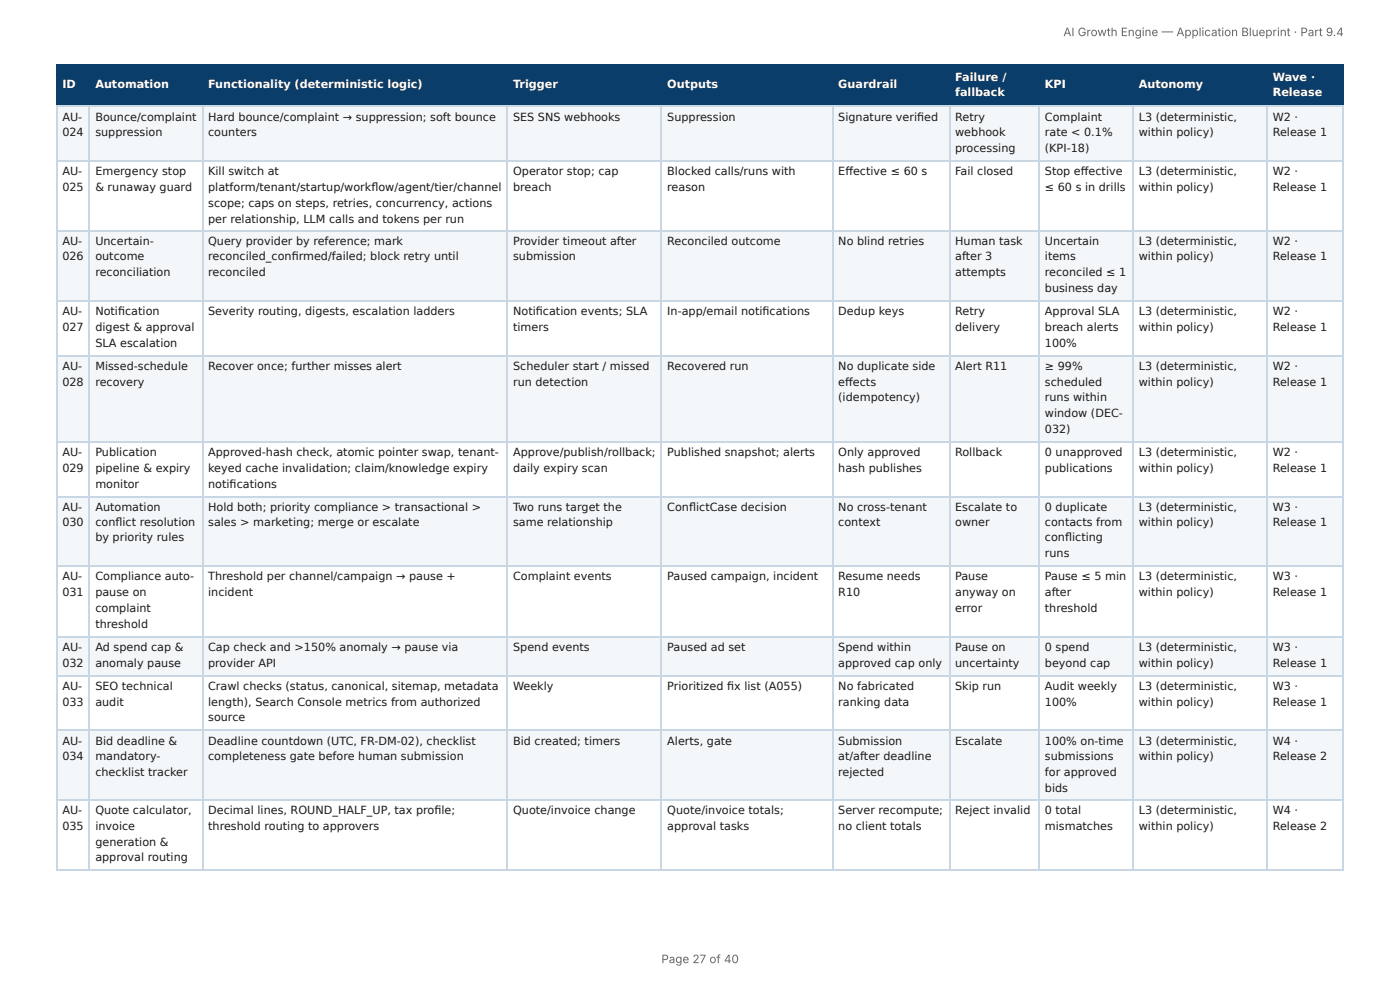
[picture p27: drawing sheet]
<svg xmlns="http://www.w3.org/2000/svg" width="297mm" height="210mm" viewBox="0 0 297 210" stroke-linecap="round" stroke-linejoin="round" font-family="sans-serif">
<defs><g id="words">
<g font-size="2.5" fill="#666">
<text x="225.8" y="7.7">AI Growth Engine — Application Blueprint · Part 9.4</text>
<text x="140.5" y="204.5">Page 27 of 40</text>
</g>
<g font-size="2.4" fill="#fff">
<text x="202.9" y="17.1">Failure /</text>
<text x="270.3" y="17.1">Wave ·</text>
<text x="13.2" y="18.7">ID</text>
<text x="20.3" y="18.7">Automation</text>
<text x="44.2" y="18.7">Functionality (deterministic logic)</text>
<text x="109" y="18.7">Trigger</text>
<text x="141.7" y="18.7">Outputs</text>
<text x="178" y="18.7">Guardrail</text>
<text x="202.9" y="20.5">fallback</text>
<text x="221.9" y="18.7">KPI</text>
<text x="241.9" y="18.7">Autonomy</text>
<text x="270.3" y="20.5">Release</text>
</g>
<g font-size="2.4" fill="#1a1a1a">
<text x="13.2" y="25.6">AU-</text>
<text x="13.2" y="29">024</text>
<text x="20.3" y="25.6">Bounce/complaint</text>
<text x="20.3" y="29">suppression</text>
<text x="44.2" y="25.6">Hard bounce/complaint → suppression; soft bounce</text>
<text x="44.2" y="29">counters</text>
<text x="109" y="25.6">SES SNS webhooks</text>
<text x="141.7" y="25.6">Suppression</text>
<text x="178" y="25.6">Signature verifi ed</text>
<text x="202.9" y="25.6">Retry</text>
<text x="202.9" y="29">webhook</text>
<text x="221.9" y="25.6">Complaint</text>
<text x="221.9" y="29">rate &lt; 0.1%</text>
<text x="241.9" y="25.6">L3 (deterministic,</text>
<text x="241.9" y="29">within policy)</text>
<text x="270.3" y="25.6">W2 ·</text>
<text x="270.3" y="29">Release 1</text>
<text x="202.9" y="32.3">processing</text>
<text x="221.9" y="32.3">(KPI-18)</text>
<text x="13.2" y="37.2">AU-</text>
<text x="13.2" y="40.6">025</text>
<text x="20.3" y="37.2">Emergency stop</text>
<text x="20.3" y="40.6">&amp; runaway guard</text>
<text x="44.2" y="37.2">Kill switch at</text>
<text x="44.2" y="40.6">platform/tenant/startup/workfl ow/agent/tier/channel</text>
<text x="109" y="37.2">Operator stop; cap</text>
<text x="109" y="40.6">breach</text>
<text x="141.7" y="37.2">Blocked calls/runs with</text>
<text x="141.7" y="40.6">reason</text>
<text x="178" y="37.2">Eff ective ≤ 60 s</text>
<text x="202.9" y="37.2">Fail closed</text>
<text x="221.9" y="37.2">Stop eff ective</text>
<text x="221.9" y="40.6">≤ 60 s in drills</text>
<text x="241.9" y="37.2">L3 (deterministic,</text>
<text x="241.9" y="40.6">within policy)</text>
<text x="270.3" y="37.2">W2 ·</text>
<text x="270.3" y="40.6">Release 1</text>
<text x="44.2" y="43.9">scope; caps on steps, retries, concurrency, actions</text>
<text x="44.2" y="47.3">per relationship, LLM calls and tokens per run</text>
<text x="13.2" y="52">AU-</text>
<text x="20.3" y="52">Uncertain-</text>
<text x="44.2" y="52">Query provider by reference; mark</text>
<text x="109" y="52">Provider timeout after</text>
<text x="141.7" y="52">Reconciled outcome</text>
<text x="178" y="52">No blind retries</text>
<text x="202.9" y="52">Human task</text>
<text x="221.9" y="52">Uncertain</text>
<text x="241.9" y="52">L3 (deterministic,</text>
<text x="270.3" y="52">W2 ·</text>
<text x="13.2" y="55.3">026</text>
<text x="20.3" y="55.3">outcome</text>
<text x="20.3" y="58.7">reconciliation</text>
<text x="44.2" y="55.3">reconciled_confi rmed/failed; block retry until</text>
<text x="44.2" y="58.7">reconciled</text>
<text x="109" y="55.3">submission</text>
<text x="202.9" y="55.3">after 3</text>
<text x="202.9" y="58.7">attempts</text>
<text x="221.9" y="55.3">items</text>
<text x="221.9" y="58.7">reconciled ≤ 1</text>
<text x="241.9" y="55.3">within policy)</text>
<text x="270.3" y="55.3">Release 1</text>
<text x="221.9" y="62">business day</text>
<text x="13.2" y="66.9">AU-</text>
<text x="13.2" y="70.3">027</text>
<text x="20.3" y="66.9">Notifi cation</text>
<text x="20.3" y="70.3">digest &amp; approval</text>
<text x="44.2" y="66.9">Severity routing, digests, escalation ladders</text>
<text x="109" y="66.9">Notifi cation events; SLA</text>
<text x="109" y="70.3">timers</text>
<text x="141.7" y="66.9">In-app/email notifi cations</text>
<text x="178" y="66.9">Dedup keys</text>
<text x="202.9" y="66.9">Retry</text>
<text x="202.9" y="70.3">delivery</text>
<text x="221.9" y="66.9">Approval SLA</text>
<text x="221.9" y="70.3">breach alerts</text>
<text x="241.9" y="66.9">L3 (deterministic,</text>
<text x="241.9" y="70.3">within policy)</text>
<text x="270.3" y="66.9">W2 ·</text>
<text x="270.3" y="70.3">Release 1</text>
<text x="20.3" y="73.6">SLA escalation</text>
<text x="221.9" y="73.6">100%</text>
<text x="13.2" y="78.6">AU-</text>
<text x="13.2" y="81.9">028</text>
<text x="20.3" y="78.6">Missed-schedule</text>
<text x="20.3" y="81.9">recovery</text>
<text x="44.2" y="78.6">Recover once; further misses alert</text>
<text x="109" y="78.6">Scheduler start / missed</text>
<text x="109" y="81.9">run detection</text>
<text x="141.7" y="78.6">Recovered run</text>
<text x="178" y="78.6">No duplicate side</text>
<text x="178" y="81.9">eff ects</text>
<text x="202.9" y="78.6">Alert R11</text>
<text x="221.9" y="78.6">≥ 99%</text>
<text x="221.9" y="81.9">scheduled</text>
<text x="241.9" y="78.6">L3 (deterministic,</text>
<text x="241.9" y="81.9">within policy)</text>
<text x="270.3" y="78.6">W2 ·</text>
<text x="270.3" y="81.9">Release 1</text>
<text x="178" y="85.3">(idempotency)</text>
<text x="221.9" y="85.3">runs within</text>
<text x="221.9" y="88.6">window (DEC-</text>
<text x="221.9" y="92">032)</text>
<text x="13.2" y="96.9">AU-</text>
<text x="13.2" y="100.2">029</text>
<text x="20.3" y="96.9">Publication</text>
<text x="20.3" y="100.2">pipeline &amp; expiry</text>
<text x="44.2" y="96.9">Approved-hash check, atomic pointer swap, tenant-</text>
<text x="44.2" y="100.2">keyed cache invalidation; claim/knowledge expiry</text>
<text x="109" y="96.9">Approve/publish/rollback;</text>
<text x="109" y="100.2">daily expiry scan</text>
<text x="141.7" y="96.9">Published snapshot; alerts</text>
<text x="178" y="96.9">Only approved</text>
<text x="178" y="100.2">hash publishes</text>
<text x="202.9" y="96.9">Rollback</text>
<text x="221.9" y="96.9">0 unapproved</text>
<text x="221.9" y="100.2">publications</text>
<text x="241.9" y="96.9">L3 (deterministic,</text>
<text x="241.9" y="100.2">within policy)</text>
<text x="270.3" y="96.9">W2 ·</text>
<text x="270.3" y="100.2">Release 1</text>
<text x="20.3" y="103.6">monitor</text>
<text x="44.2" y="103.6">notifi cations</text>
<text x="13.2" y="108.5">AU-</text>
<text x="13.2" y="111.6">030</text>
<text x="20.3" y="108.5">Automation</text>
<text x="20.3" y="111.6">confl ict resolution</text>
<text x="44.2" y="108.5">Hold both; priority compliance &gt; transactional &gt;</text>
<text x="44.2" y="111.6">sales &gt; marketing; merge or escalate</text>
<text x="109" y="108.5">Two runs target the</text>
<text x="109" y="111.6">same relationship</text>
<text x="141.7" y="108.5">Confl ictCase decision</text>
<text x="178" y="108.5">No cross-tenant</text>
<text x="178" y="111.6">context</text>
<text x="202.9" y="108.5">Escalate to</text>
<text x="202.9" y="111.6">owner</text>
<text x="221.9" y="108.5">0 duplicate</text>
<text x="221.9" y="111.6">contacts from</text>
<text x="241.9" y="108.5">L3 (deterministic,</text>
<text x="241.9" y="111.6">within policy)</text>
<text x="270.3" y="108.5">W3 ·</text>
<text x="270.3" y="111.6">Release 1</text>
<text x="20.3" y="115">by priority rules</text>
<text x="221.9" y="115">confl icting</text>
<text x="221.9" y="118.3">runs</text>
<text x="13.2" y="123.2">AU-</text>
<text x="20.3" y="123.2">Compliance auto-</text>
<text x="44.2" y="123.2">Threshold per channel/campaign → pause +</text>
<text x="109" y="123.2">Complaint events</text>
<text x="141.7" y="123.2">Paused campaign, incident</text>
<text x="178" y="123.2">Resume needs</text>
<text x="202.9" y="123.2">Pause</text>
<text x="221.9" y="123.2">Pause ≤ 5 min</text>
<text x="241.9" y="123.2">L3 (deterministic,</text>
<text x="270.3" y="123.2">W3 ·</text>
<text x="13.2" y="126.6">031</text>
<text x="20.3" y="126.6">pause on</text>
<text x="20.3" y="129.9">complaint</text>
<text x="44.2" y="126.6">incident</text>
<text x="178" y="126.6">R10</text>
<text x="202.9" y="126.6">anyway on</text>
<text x="202.9" y="129.9">error</text>
<text x="221.9" y="126.6">after</text>
<text x="221.9" y="129.9">threshold</text>
<text x="241.9" y="126.6">within policy)</text>
<text x="270.3" y="126.6">Release 1</text>
<text x="20.3" y="133.3">threshold</text>
<text x="13.2" y="138.2">AU-</text>
<text x="13.2" y="141.6">032</text>
<text x="20.3" y="138.2">Ad spend cap &amp;</text>
<text x="20.3" y="141.6">anomaly pause</text>
<text x="44.2" y="138.2">Cap check and &gt;150% anomaly → pause via</text>
<text x="44.2" y="141.6">provider API</text>
<text x="109" y="138.2">Spend events</text>
<text x="141.7" y="138.2">Paused ad set</text>
<text x="178" y="138.2">Spend within</text>
<text x="178" y="141.6">approved cap only</text>
<text x="202.9" y="138.2">Pause on</text>
<text x="202.9" y="141.6">uncertainty</text>
<text x="221.9" y="138.2">0 spend</text>
<text x="221.9" y="141.6">beyond cap</text>
<text x="241.9" y="138.2">L3 (deterministic,</text>
<text x="241.9" y="141.6">within policy)</text>
<text x="270.3" y="138.2">W3 ·</text>
<text x="270.3" y="141.6">Release 1</text>
<text x="13.2" y="146.5">AU-</text>
<text x="13.2" y="149.8">033</text>
<text x="20.3" y="146.5">SEO technical</text>
<text x="20.3" y="149.8">audit</text>
<text x="44.2" y="146.5">Crawl checks (status, canonical, sitemap, metadata</text>
<text x="44.2" y="149.8">length), Search Console metrics from authorized</text>
<text x="109" y="146.5">Weekly</text>
<text x="141.7" y="146.5">Prioritized fi x list (A055)</text>
<text x="178" y="146.5">No fabricated</text>
<text x="178" y="149.8">ranking data</text>
<text x="202.9" y="146.5">Skip run</text>
<text x="221.9" y="146.5">Audit weekly</text>
<text x="221.9" y="149.8">100%</text>
<text x="241.9" y="146.5">L3 (deterministic,</text>
<text x="241.9" y="149.8">within policy)</text>
<text x="270.3" y="146.5">W3 ·</text>
<text x="270.3" y="149.8">Release 1</text>
<text x="44.2" y="153.2">source</text>
<text x="13.2" y="158.1">AU-</text>
<text x="13.2" y="161.4">034</text>
<text x="20.3" y="158.1">Bid deadline &amp;</text>
<text x="20.3" y="161.4">mandatory-</text>
<text x="44.2" y="158.1">Deadline countdown (UTC, FR-DM-02), checklist</text>
<text x="44.2" y="161.4">completeness gate before human submission</text>
<text x="109" y="158.1">Bid created; timers</text>
<text x="141.7" y="158.1">Alerts, gate</text>
<text x="178" y="158.1">Submission</text>
<text x="178" y="161.4">at/after deadline</text>
<text x="202.9" y="158.1">Escalate</text>
<text x="221.9" y="158.1">100% on-time</text>
<text x="221.9" y="161.4">submissions</text>
<text x="241.9" y="158.1">L3 (deterministic,</text>
<text x="241.9" y="161.4">within policy)</text>
<text x="270.3" y="158.1">W4 ·</text>
<text x="270.3" y="161.4">Release 2</text>
<text x="20.3" y="164.8">checklist tracker</text>
<text x="178" y="164.8">rejected</text>
<text x="221.9" y="164.8">for approved</text>
<text x="13.2" y="172.8">AU-</text>
<text x="20.3" y="172.8">Quote calculator,</text>
<text x="44.2" y="172.8">Decimal lines, ROUND_HALF_UP, tax profi le;</text>
<text x="109" y="172.8">Quote/invoice change</text>
<text x="141.7" y="172.8">Quote/invoice totals;</text>
<text x="178" y="172.8">Server recompute;</text>
<text x="202.9" y="172.8">Reject invalid</text>
<text x="221.9" y="168.2">bids</text>
<text x="221.9" y="172.8">0 total</text>
<text x="241.9" y="172.8">L3 (deterministic,</text>
<text x="270.3" y="172.8">W4 ·</text>
<text x="13.2" y="176.2">035</text>
<text x="20.3" y="176.2">invoice</text>
<text x="20.3" y="179.5">generation &amp;</text>
<text x="44.2" y="176.2">threshold routing to approvers</text>
<text x="141.7" y="176.2">approval tasks</text>
<text x="178" y="176.2">no client totals</text>
<text x="221.9" y="176.2">mismatches</text>
<text x="241.9" y="176.2">within policy)</text>
<text x="270.3" y="176.2">Release 2</text>
<text x="20.3" y="182.9">approval routing</text>
</g>
</g></defs>
<g fill="#0b3d6b">
<path d="M12.1 14h7v8.5h-7z"/>
<path d="M19.1 14h23.9v8.5h-23.9z"/>
<path d="M43 14h64.8v8.5h-64.8z"/>
<path d="M107.8 14h32.8v8.5h-32.8z"/>
<path d="M140.6 14h36.2v8.5h-36.2z"/>
<path d="M176.8 14h24.8v8.5h-24.8z"/>
<path d="M201.6 14h19v8.5h-19z"/>
<path d="M220.6 14h20.1v8.5h-20.1z"/>
<path d="M240.7 14h28.4v8.5h-28.4z"/>
<path d="M269.1 14h16.3v8.5h-16.3z"/>
</g>
<g fill="#f4f7fa">
<path d="M12.1 22.5h7v11.6h-7z"/>
<path d="M19.1 22.5h23.9v11.6h-23.9z"/>
<path d="M43 22.5h64.8v11.6h-64.8z"/>
<path d="M107.8 22.5h32.8v11.6h-32.8z"/>
<path d="M140.6 22.5h36.2v11.6h-36.2z"/>
<path d="M176.8 22.5h24.8v11.6h-24.8z"/>
<path d="M201.6 22.5h19v11.6h-19z"/>
<path d="M220.6 22.5h20.1v11.6h-20.1z"/>
<path d="M240.7 22.5h28.4v11.6h-28.4z"/>
<path d="M269.1 22.5h16.3v11.6h-16.3z"/>
<path d="M12.1 49.1h7v14.9h-7z"/>
<path d="M19.1 49.1h23.9v14.9h-23.9z"/>
<path d="M43 49.1h64.8v14.9h-64.8z"/>
<path d="M107.8 49.1h32.8v14.9h-32.8z"/>
<path d="M140.6 49.1h36.2v14.9h-36.2z"/>
<path d="M176.8 49.1h24.8v14.9h-24.8z"/>
<path d="M201.6 49.1h19v14.9h-19z"/>
<path d="M220.6 49.1h20.1v14.9h-20.1z"/>
<path d="M240.7 49.1h28.4v14.9h-28.4z"/>
<path d="M269.1 49.1h16.3v14.9h-16.3z"/>
<path d="M12.1 75.6h7v18.1h-7z"/>
<path d="M19.1 75.6h23.9v18.1h-23.9z"/>
<path d="M43 75.6h64.8v18.1h-64.8z"/>
<path d="M107.8 75.6h32.8v18.1h-32.8z"/>
<path d="M140.6 75.6h36.2v18.1h-36.2z"/>
<path d="M176.8 75.6h24.8v18.1h-24.8z"/>
<path d="M201.6 75.6h19v18.1h-19z"/>
<path d="M220.6 75.6h20.1v18.1h-20.1z"/>
<path d="M240.7 75.6h28.4v18.1h-28.4z"/>
<path d="M269.1 75.6h16.3v18.1h-16.3z"/>
<path d="M12.1 105.4h7v14.9h-7z"/>
<path d="M19.1 105.4h23.9v14.9h-23.9z"/>
<path d="M43 105.4h64.8v14.9h-64.8z"/>
<path d="M107.8 105.4h32.8v14.9h-32.8z"/>
<path d="M140.6 105.4h36.2v14.9h-36.2z"/>
<path d="M176.8 105.4h24.8v14.9h-24.8z"/>
<path d="M201.6 105.4h19v14.9h-19z"/>
<path d="M220.6 105.4h20.1v14.9h-20.1z"/>
<path d="M240.7 105.4h28.4v14.9h-28.4z"/>
<path d="M269.1 105.4h16.3v14.9h-16.3z"/>
<path d="M12.1 135.3h7v8h-7z"/>
<path d="M19.1 135.3h23.9v8h-23.9z"/>
<path d="M43 135.3h64.8v8h-64.8z"/>
<path d="M107.8 135.3h32.8v8h-32.8z"/>
<path d="M140.6 135.3h36.2v8h-36.2z"/>
<path d="M176.8 135.3h24.8v8h-24.8z"/>
<path d="M201.6 135.3h19v8h-19z"/>
<path d="M220.6 135.3h20.1v8h-20.1z"/>
<path d="M240.7 135.3h28.4v8h-28.4z"/>
<path d="M269.1 135.3h16.3v8h-16.3z"/>
<path d="M12.1 155h7v14.9h-7z"/>
<path d="M19.1 155h23.9v14.9h-23.9z"/>
<path d="M43 155h64.8v14.9h-64.8z"/>
<path d="M107.8 155h32.8v14.9h-32.8z"/>
<path d="M140.6 155h36.2v14.9h-36.2z"/>
<path d="M176.8 155h24.8v14.9h-24.8z"/>
<path d="M201.6 155h19v14.9h-19z"/>
<path d="M220.6 155h20.1v14.9h-20.1z"/>
<path d="M240.7 155h28.4v14.9h-28.4z"/>
<path d="M269.1 155h16.3v14.9h-16.3z"/>
</g>
<path d="M11.9 13.9h273.5M12 13.8v8.9M18.9 13.8v8.9M43.1 13.8v8.9M107.6 13.8v8.9M140.5 13.8v8.9M176.9 13.8v8.9M201.7 13.8v8.9M220.7 13.8v8.9M240.6 13.8v8.9M269.2 13.8v8.9M11.9 22.6h273.5" fill="none" stroke="#0b3d6b" stroke-width=".22"/>
<path d="M285.3 13.8v8.9" fill="none" stroke="#0b3d6b" stroke-width=".21"/>
<g fill="none" stroke="#c9d6e3" stroke-width=".22">
<path d="M11.9 22.6h273.5M11.9 34.2h273.5M12 22.7v162.2M18.9 22.7v162.2M43.1 22.7v162.2M107.6 22.7v162.2M140.5 22.7v162.2M176.9 22.7v162.2M201.7 22.7v162.2M220.7 22.7v162.2M240.6 22.7v162.2M269.2 22.7v162.2"/>
<path d="M11.9 48.9h273.5M11.9 63.9h273.5M11.9 75.5h273.5M11.9 93.9h273.5M11.9 105.5h273.5M11.9 120.2h273.5M11.9 135.2h273.5M11.9 143.5h273.5M11.9 155.1h273.5M11.9 169.8h273.5M11.9 184.8h273.5"/>
</g>
<path d="M285.3 22.7v162.2" fill="none" stroke="#c9d6e3" stroke-width=".21"/>
<use href="#words"/>
</svg>
